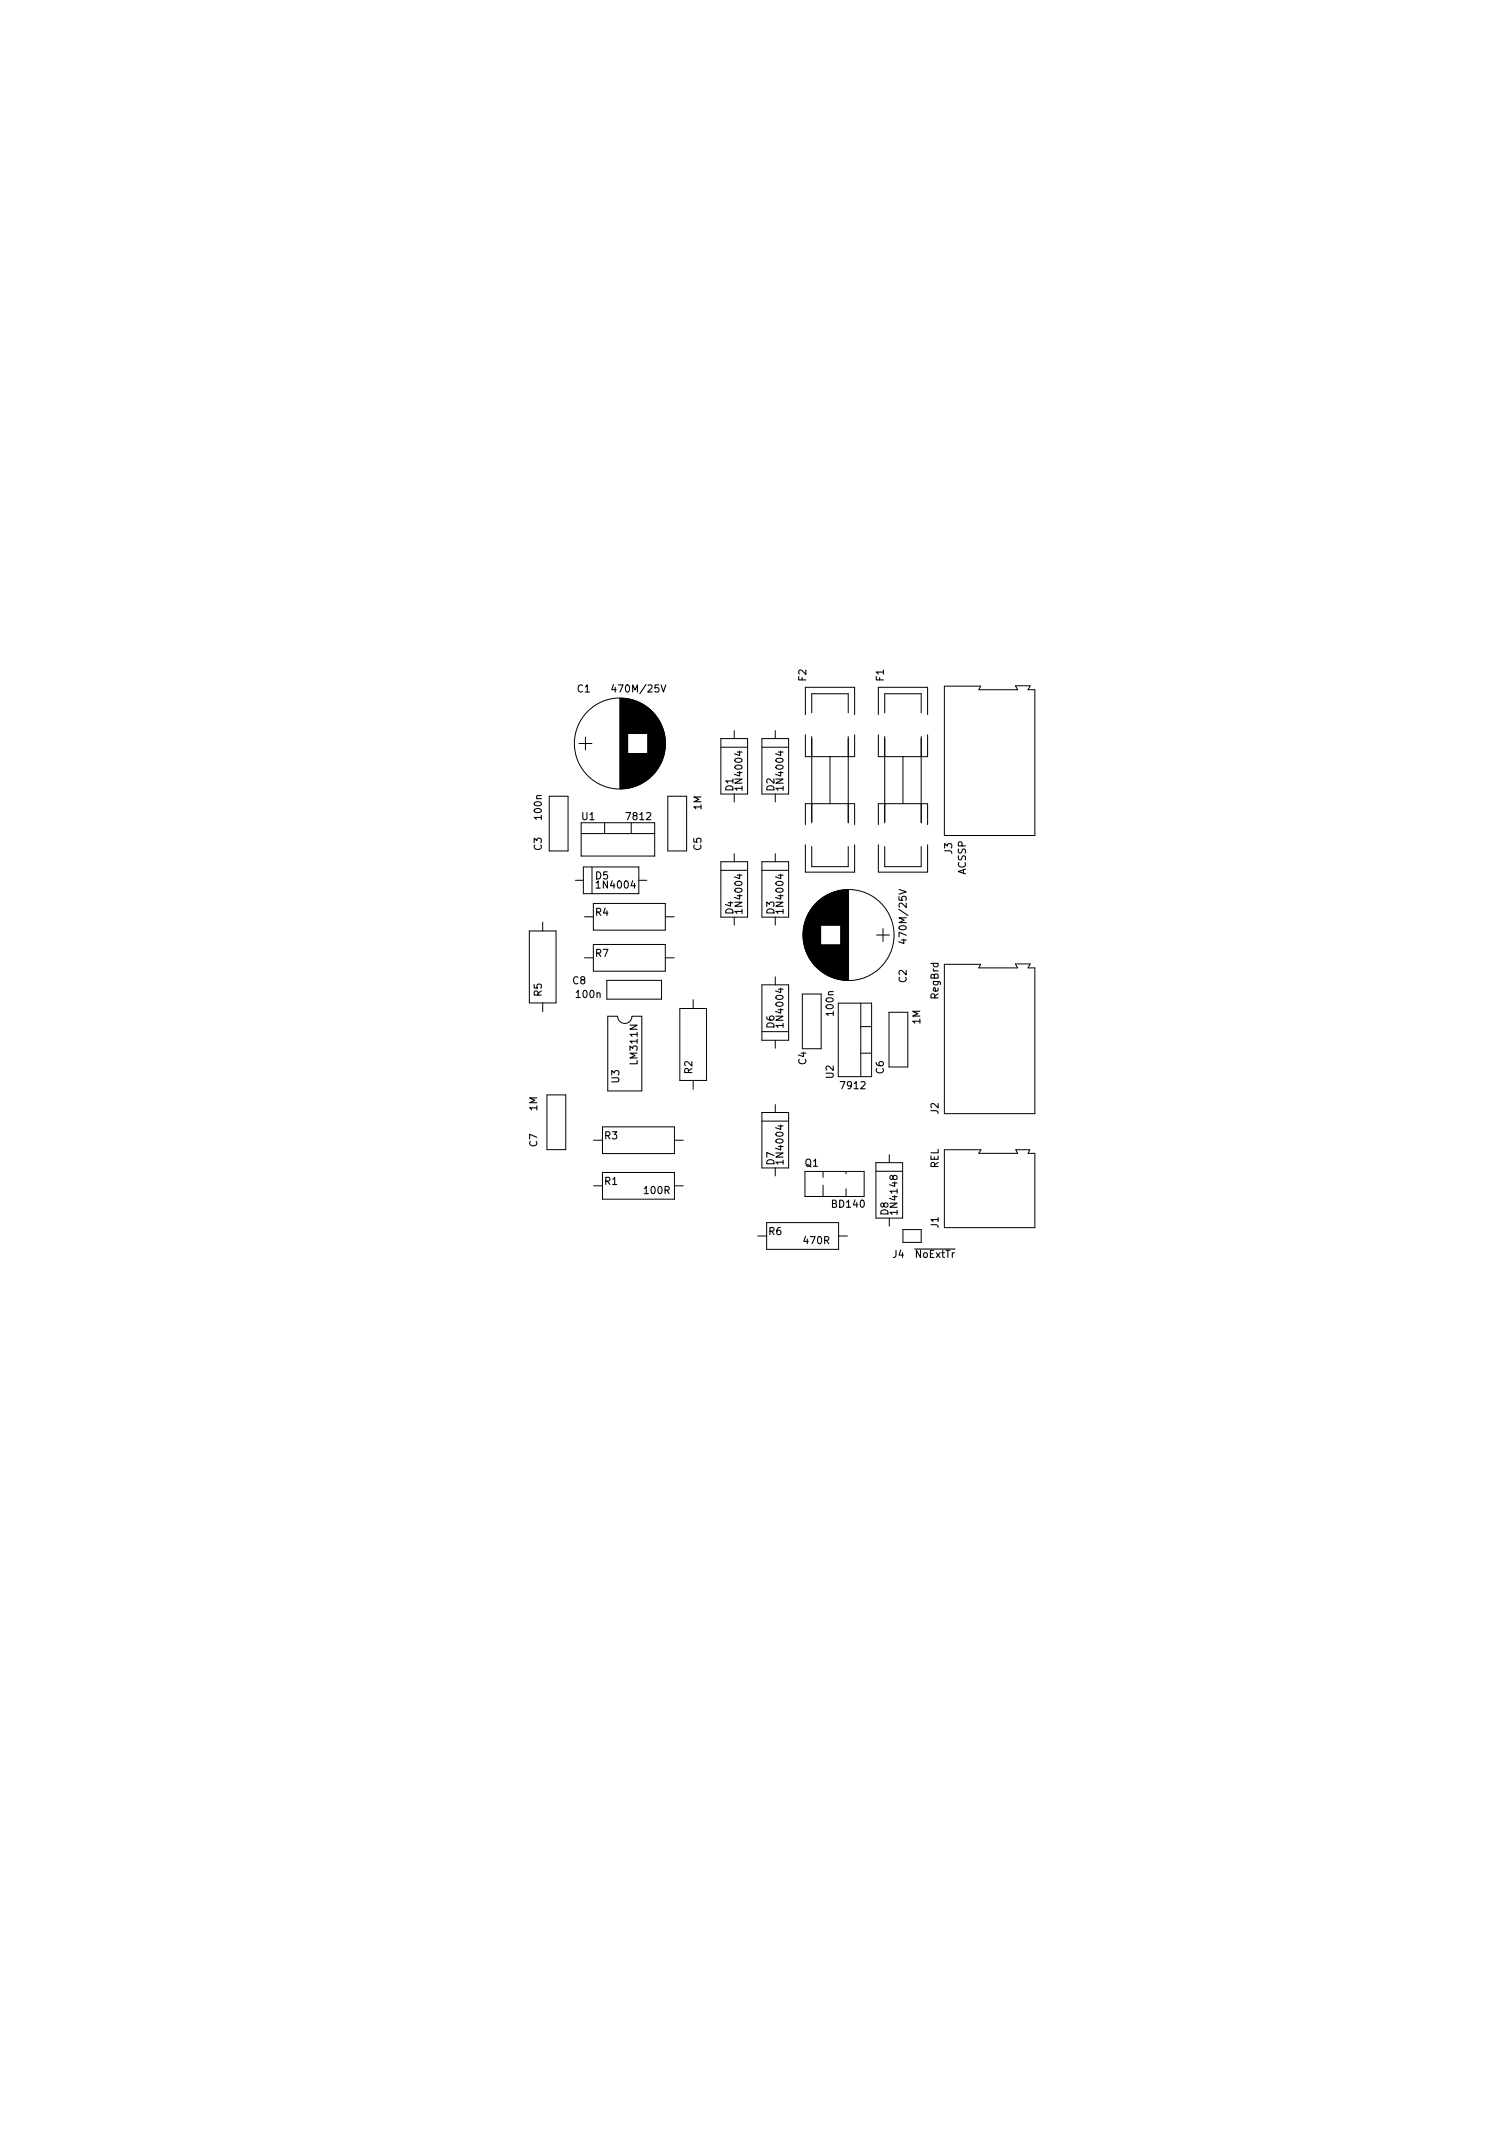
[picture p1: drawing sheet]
<svg xmlns="http://www.w3.org/2000/svg" width="210mm" height="297mm" viewBox="0 0 210 297" stroke-linecap="round" stroke-linejoin="round" font-family="sans-serif">
<defs><g id="words">
<g font-size="1.4">
<text x="112.3" y="94.8" transform="rotate(-90 112.3 94.8)">F2</text>
<text x="123.1" y="94.8" transform="rotate(-90 123.1 94.8)">F1</text>
<text x="80.4" y="96.4">C1</text>
<text x="85.7" y="96.4">470M/25V</text>
<text x="97.7" y="112.8" transform="rotate(-90 97.7 112.8)">1M</text>
<text x="102.1" y="110.1" transform="rotate(-90 102.1 110.1)">D1</text>
<text x="103.4" y="109.8" transform="rotate(-90 103.4 109.8)">1N4004</text>
<text x="107.8" y="110.1" transform="rotate(-90 107.8 110.1)">D2</text>
<text x="109.1" y="109.8" transform="rotate(-90 109.1 109.8)">1N4004</text>
<text x="75.4" y="118.4" transform="rotate(-90 75.4 118.4)">C3</text>
<text x="75.4" y="114" transform="rotate(-90 75.4 114)">100n</text>
<text x="81" y="114.2">U1</text>
<text x="87.4" y="114.2">7812</text>
<text x="97.7" y="118.4" transform="rotate(-90 97.7 118.4)">C5</text>
<text x="132.6" y="118.9" transform="rotate(-90 132.6 118.9)">J3</text>
<text x="82.9" y="122.5">D5</text>
<text x="83.3" y="123.7">1N4004</text>
<text x="134.5" y="121.8" transform="rotate(-90 134.5 121.8)">ACSSP</text>
<text x="82.9" y="127.5">R4</text>
<text x="102.1" y="127.3" transform="rotate(-90 102.1 127.3)">D4</text>
<text x="103.4" y="126.9" transform="rotate(-90 103.4 126.9)">1N4004</text>
<text x="107.8" y="127.3" transform="rotate(-90 107.8 127.3)">D3</text>
<text x="109.1" y="126.9" transform="rotate(-90 109.1 126.9)">1N4004</text>
<text x="126.2" y="130.8" transform="rotate(-90 126.2 130.8)">470M/25V</text>
<text x="79.8" y="137.1">C8</text>
<text x="82.9" y="133.3">R7</text>
<text x="126.2" y="136.8" transform="rotate(-90 126.2 136.8)">C2</text>
<text x="75.4" y="138.7" transform="rotate(-90 75.4 138.7)">R5</text>
<text x="80.3" y="139">100n</text>
<text x="107.8" y="143.2" transform="rotate(-90 107.8 143.2)">D6</text>
<text x="109.1" y="142.8" transform="rotate(-90 109.1 142.8)">1N4004</text>
<text x="116.1" y="141.3" transform="rotate(-90 116.1 141.3)">100n</text>
<text x="128.1" y="142.6" transform="rotate(-90 128.1 142.6)">1M</text>
<text x="130.7" y="139.1" transform="rotate(-90 130.7 139.1)">RegBrd</text>
<text x="88.8" y="148.1" transform="rotate(-90 88.8 148.1)">LM311N</text>
<text x="96.4" y="149.5" transform="rotate(-90 96.4 149.5)">R2</text>
<text x="112.3" y="148.2" transform="rotate(-90 112.3 148.2)">C4</text>
<text x="123.1" y="149.5" transform="rotate(-90 123.1 149.5)">C6</text>
<text x="74.8" y="154.7" transform="rotate(-90 74.8 154.7)">1M</text>
<text x="86.2" y="150.8" transform="rotate(-90 86.2 150.8)">U3</text>
<text x="116.1" y="150.2" transform="rotate(-90 116.1 150.2)">U2</text>
<text x="117.2" y="151.7">7912</text>
<text x="130.7" y="155.1" transform="rotate(-90 130.7 155.1)">J2</text>
<text x="74.8" y="159.7" transform="rotate(-90 74.8 159.7)">C7</text>
<text x="84.2" y="158.7">R3</text>
<text x="109.1" y="161.9" transform="rotate(-90 109.1 161.9)">1N4004</text>
<text x="84.2" y="165">R1</text>
<text x="89.8" y="166.3">100R</text>
<text x="107.8" y="162.2" transform="rotate(-90 107.8 162.2)">D7</text>
<text x="112.1" y="162.5">Q1</text>
<text x="130.7" y="162.7" transform="rotate(-90 130.7 162.7)">REL</text>
<text x="107.1" y="172">R6</text>
<text x="112" y="173.3">470R</text>
<text x="115.9" y="168.2">BD140</text>
<text x="123.7" y="169.2" transform="rotate(-90 123.7 169.2)">D8</text>
<text x="125" y="168.8" transform="rotate(-90 125 168.8)">1N4148</text>
<text x="130.7" y="171" transform="rotate(-90 130.7 171)">J1</text>
<text x="124.3" y="175.2">J4</text>
<text x="127.5" y="175.2">NoExtTr</text>
</g>
</g></defs>
<g fill="none" stroke="#000" stroke-width=".14">
<path d="M86.3 97.2v12.6M86.4 97.2v12.6M86.5 97.2v12.6M86.6 97.2v12.6M86.7 97.3v12.5M86.8 97.3v12.5M86.9 97.3v12.5M87 97.3v12.5M87.1 97.3v12.5M87.2 97.3v12.5M87.3 97.3v12.5M87.4 97.3v12.5"/>
<path d="M87.4 97.3v12.4M87.4 97.3v4.9M87.5 97.3v4.9M87.5 97.4v4.8M87.6 97.4v4.8M87.7 97.4v4.8M87.8 97.4v4.8M87.9 97.4v4.8M88 97.5v4.7M88.1 97.5v4.7M88.2 97.5v4.7M88.3 97.6v4.6"/>
<path d="M88.4 97.6v4.6M88.5 97.6v4.6M88.6 97.6v4.6M88.6 97.7v4.5M88.7 97.7v4.5M88.8 97.7v4.5M88.8 97.8v4.4M88.9 97.8v4.4M89 97.8v4.4M89 97.9v4.3M89.1 97.9v4.3M89.2 97.9v4.3"/>
<path d="M89.2 98v4.2M89.3 98v4.2M89.4 98v4.2M89.4 98.1v4.1M89.5 98.1v4.1M89.6 98.1v4.1M89.6 98.2v4M89.7 98.2v4M89.8 98.3v3.9M89.9 98.3v3.9M89.9 98.4v3.8M90 98.4v3.8"/>
<path d="M90.1 98.5v3.7M90.2 98.5v3.7M90.2 98.6v9.9M90.3 98.6v9.9M90.3 98.7v9.7M90.4 98.7v9.7M90.4 98.8v9.5M90.5 98.8v9.5M90.6 98.9v9.3M90.6 98.9v9.2M90.7 99v9.1M90.8 99.1v8.9"/>
<path d="M90.8 99.1v8.8M90.9 99.2v8.7M91 99.3v8.5M91 99.3v8.4M91.1 99.4v8.3M91.1 99.4v8.2M91.2 99.5v8.1M91.2 99.5v8M91.2 99.6v7.9M91.3 99.6v7.9M91.3 99.7v7.7M91.4 99.7v7.6"/>
<path d="M91.4 99.8v7.5M91.4 99.8v7.4M91.5 99.9v7.3M91.5 100v7.1M112.1 99.5v-3.8h6.9v3.8M113 99.3v-2.7h5.1v2.7M122.3 99.5v-3.8h6.9v3.8M123.2 99.3v-2.7h5.1v2.7M131.5 95.6h5l-.2 .5h5.4l-.3-.6h2l-.3 .6h1v20.3h-12.6zM76.5 110.9h2.6v7.6h-2.6zM80.6 103.5h1.8M80.9 114.6h10.3v4.6h-10.3z"/>
<path d="M80.9 116.1h10.3M81.5 102.6v1.8M84.2 114.6v1.5M87.4 104.9v4.8M87.5 104.9v4.8M87.6 104.9v4.8M87.7 104.9v4.8M87.8 104.9v4.8M87.9 104.9v4.7M87.9 114.6v1.5M88 104.9v4.7M88.1 104.9v4.7"/>
<path d="M88.2 104.9v4.7M88.2 104.9v4.6M88.3 104.9v4.6M88.4 104.9v4.6M88.5 104.9v4.6M88.5 104.9v4.5M88.6 104.9v4.5M88.7 104.9v4.5M88.8 104.9v4.5M88.8 104.9v4.4M88.9 104.9v4.4M89 104.9v4.4"/>
<path d="M89 104.9v4.3M89.1 104.9v4.3M89.2 104.9v4.3M89.2 104.9v4.2M89.3 104.9v4.2M89.4 104.9v4.2M89.4 104.9v4.1M89.5 104.9v4.1M89.6 104.9v4.1M89.6 104.9v4M89.7 104.9v4M89.8 104.9v3.9"/>
<path d="M89.9 104.9v3.8M90 104.9v3.8M90 104.9v3.7M90.1 104.9v3.7M90.2 104.9v3.6M91.6 100v7.1M91.6 100.1v6.9M91.7 100.2v6.7M91.7 100.3v6.5M91.8 100.3v6.5M91.8 100.4v6.3M91.8 100.5v6.1"/>
<path d="M91.9 100.5v6M91.9 100.6v5.9M92 100.7v5.7M92 100.8v5.5M92 100.8v5.4M92.1 100.9v5.3M92.1 101v5.1M92.2 101.1v4.9M92.2 101.2v4.7M92.2 101.3v4.5M92.3 101.4v4.3M92.3 101.5v4.1"/>
<path d="M92.4 101.7v3.7M92.4 101.8v3.5M92.4 101.9v3.3M92.5 102.1v2.9M92.5 102.3v2.5M92.6 102.5v2.1M92.6 102.7v1.7M92.6 103.1v.9M93 110.9h2.6v7.6h-2.6zM100.4 102.9h3.7v7.7h-3.7zM100.4 104.1h3.7M102.2 101.7v1.2"/>
<path d="M102.2 110.6v1.1M102.2 118.9v1.1M106.1 102.9h3.7v7.7h-3.7zM106.1 104.1h3.7M107.9 101.7v1.2M107.9 110.6v1.1M107.9 118.9v1.1M112.1 102.3v3.1h6.9v-3.1M112.1 114.8v-2.9h6.9v2.9M112.1 117.6v3.9h6.9v-3.9M113 117.9v2.8h5.1v-2.8M113 102.6v12"/>
<path d="M115.6 105.3v6.5M118.1 102.6v12M122.3 102.3v3.1h6.9v-3.1M122.3 114.8v-2.9h6.9v2.9M122.3 117.6v3.9h6.9v-3.9M123.2 117.9v2.8h5.1v-2.8M123.2 102.6v12M125.7 105.3v6.5M128.3 102.6v12M73.7 129.6h3.7v10.1h-3.7zM75.6 128.4v1.2M75.6 139.7v1.2"/>
<path d="M80.1 122.6h1.1M81.2 120.7h7.8v3.8h-7.8zM81.4 127.7h1.2M81.4 133.4h1.2M82.4 120.7v3.8M82.6 125.8h10v3.7h-10zM82.6 131.5h10v3.7h-10zM84.5 136.5h7.6v2.6h-7.6zM89 122.6h1.1M92.6 127.7h1.3M92.6 133.4h1.3M96.5 139.2v1.2"/>
<path d="M100.4 120h3.7v7.7h-3.7zM100.4 121.2h3.7M102.2 127.7v1.1M106.1 120h3.7v7.7h-3.7zM106.1 137.1h3.7v7.8h-3.7zM106.1 121.2h3.7M107.9 127.7v1.1M107.9 136v1.1M111.7 138.4h2.6v7.6h-2.6zM111.8 129.7v1M111.9 129.4v1.6M111.9 129.1v2.2"/>
<path d="M111.9 128.9v2.6M112 128.8v2.9M112 128.6v3.2M112.1 128.5v3.5M112.1 128.3v3.8M112.1 128.2v4M112.2 128.1v4.2M112.2 128v4.4M112.3 127.9v4.6M112.3 127.8v4.8M112.3 127.7v5M112.4 127.6v5.2"/>
<path d="M112.4 127.5v5.4M112.5 127.4v5.6M112.5 127.4v5.7M112.5 127.3v5.8M112.6 127.2v6M112.6 127.1v6.2M112.7 127.1v6.3M112.7 127v6.4M112.7 126.9v6.6M112.8 126.9v6.7M112.8 126.8v6.8M112.9 126.7v7"/>
<path d="M112.9 126.6v7.2M113 126.6v7.3M113 126.5v7.4M113.1 126.5v7.5M113.1 126.4v7.6M113.1 126.4v7.7M113.2 126.3v7.8M113.2 126.3v7.9M113.3 126.2v8M113.3 126.2v8.1M113.3 126.1v8.2M113.4 126.1v8.3"/>
<path d="M113.4 126v8.4M113.5 126v8.4M113.5 125.9v8.6M113.6 125.8v8.8M113.7 125.8v8.9M113.7 125.7v9M113.8 125.6v9.2M113.9 125.6v9.2M113.9 125.5v9.4M114 125.5v9.5M114 125.4v9.6M114.1 125.4v9.6"/>
<path d="M114.1 125.4v9.7M114.1 125.3v9.8M114.2 125.3v9.8M114.2 125.3v9.9M114.3 125.2v10M114.3 125.2v3.6M114.3 131.6v3.6M114.4 125.1v3.7M114.4 131.6v3.7M114.5 125.1v3.7M114.5 131.6v3.7M114.5 131.6v3.8"/>
<path d="M114.5 125v3.8M114.6 125v3.8M114.6 131.6v3.8M114.7 125v3.8M114.7 131.6v3.9M114.7 124.9v3.9M114.8 124.9v3.9M114.8 131.6v3.9M114.8 124.8v4M114.8 131.6v4M114.9 124.8v4M114.9 131.6v4"/>
<path d="M115 124.8v4M115 131.6v4.1M115 124.7v4.1M115.1 124.7v4.1M115.1 131.6v4.1M115.1 131.6v4.2M115.2 124.6v4.2M115.2 131.6v4.2M115.3 124.6v4.2M115.3 131.6v4.2M115.3 131.6v4.3M115.4 124.5v4.3"/>
<path d="M115.4 131.6v4.3M115.5 124.5v4.3M115.5 131.6v4.3M115.5 131.6v4.4M115.6 124.5v4.3M115.6 131.6v4.4M115.6 124.4v4.4M115.7 124.4v4.4M115.7 131.6v4.4M115.8 124.4v4.4M115.8 131.6v4.5M115.9 124.3v4.5"/>
<path d="M115.9 131.6v4.5M116 124.3v4.5M116 131.6v4.5M116.1 124.3v4.5M116.1 131.6v4.6M116.1 124.2v4.6M116.2 124.2v4.6M116.2 131.6v4.6M116.3 124.2v4.6M116.3 131.6v4.6M116.3 131.6v4.7M116.4 124.2v4.6"/>
<path d="M116.4 131.6v4.7M116.4 124.1v4.7M116.5 124.1v4.7M116.5 131.6v4.7M116.6 124.1v4.7M116.6 131.6v4.7M116.7 124.1v4.7M116.7 131.6v4.7M116.7 139.7h4.7v10.2h-4.7zM116.7 131.6v4.8M116.8 124.1v4.7M116.8 131.6v4.8"/>
<path d="M116.8 124v4.8M116.9 124v4.8M116.9 131.6v4.8M117 124v4.8M117 131.6v4.8M117.1 124v12.4M117.2 124v12.4M117.3 124v12.5M117.4 124v12.5M117.5 123.9v12.6M117.6 123.9v12.6M117.7 123.9v12.6"/>
<path d="M117.8 123.9v12.6M117.9 123.9v12.6M118 123.9v12.6M118.1 123.9v12.6M119.9 139.7v10.2M122.1 130.2h1.7M122.9 129.3v1.8M131.5 134.3h5l-.2 .5h5.4l-.3-.6h2l-.3 .6h1v20.3h-12.6zM76.2 152.5h2.6v7.6h-2.6zM82.7 158.8h1.2M83.9 156.9h10v3.7h-10zM84.6 141.5h1.4a1 1 0 0 0 1 1 1 1 0 0 0 1-1h1.4v10.4h-4.8z"/>
<path d="M93.9 158.8h1.2M94.7 140.4h3.7v10.1h-3.7zM96.5 150.5v1.2M106.1 154.9h3.7v7.7h-3.7zM106.1 143.7h3.7M106.1 156.1h3.7M107.9 144.9v1.1M107.9 153.8v1.1M119.9 143h1.5M119.9 146.7h1.5M123.8 141h2.6v7.6h-2.6zM82.7 165.1h1.2"/>
<path d="M83.9 163.3h10v3.7h-10zM93.9 165.1h1.2M105.5 172.1h1.3M106.8 170.3h10v3.7h-10zM107.9 162.6v1.2M112.1 163.1h8.2v3.5h-8.2zM114.6 163.1v.9M114.6 165v1.6M116.8 172.1h1.2M117.8 163.1v.4M117.8 165.6v1M122 161.9h3.7v7.7h-3.7z"/>
<path d="M122 163.1h3.7M123.8 160.8v1.1M123.8 169.6v1.1M125.7 171.2h2.6v1.8h-2.6zM131.5 160.1h5.1l-.3 .5h5.4l-.3-.5h2l-.3 .5h1v10.4h-12.6z"/>
<circle cx="86.3" cy="103.5" r="6.3"/>
<circle cx="118.1" cy="130.2" r="6.3"/>
</g>
<path d="M85.4 95.3l-.2 .7h.6M92 95.4l.4 1 .3-1M125.2 123.9l1 .3-1 .3M125.8 130.8v.6l-.7-.3M127.4 173.9h5.6" fill="none" stroke="#000" stroke-width=".15"/>
<use href="#words"/>
</svg>
